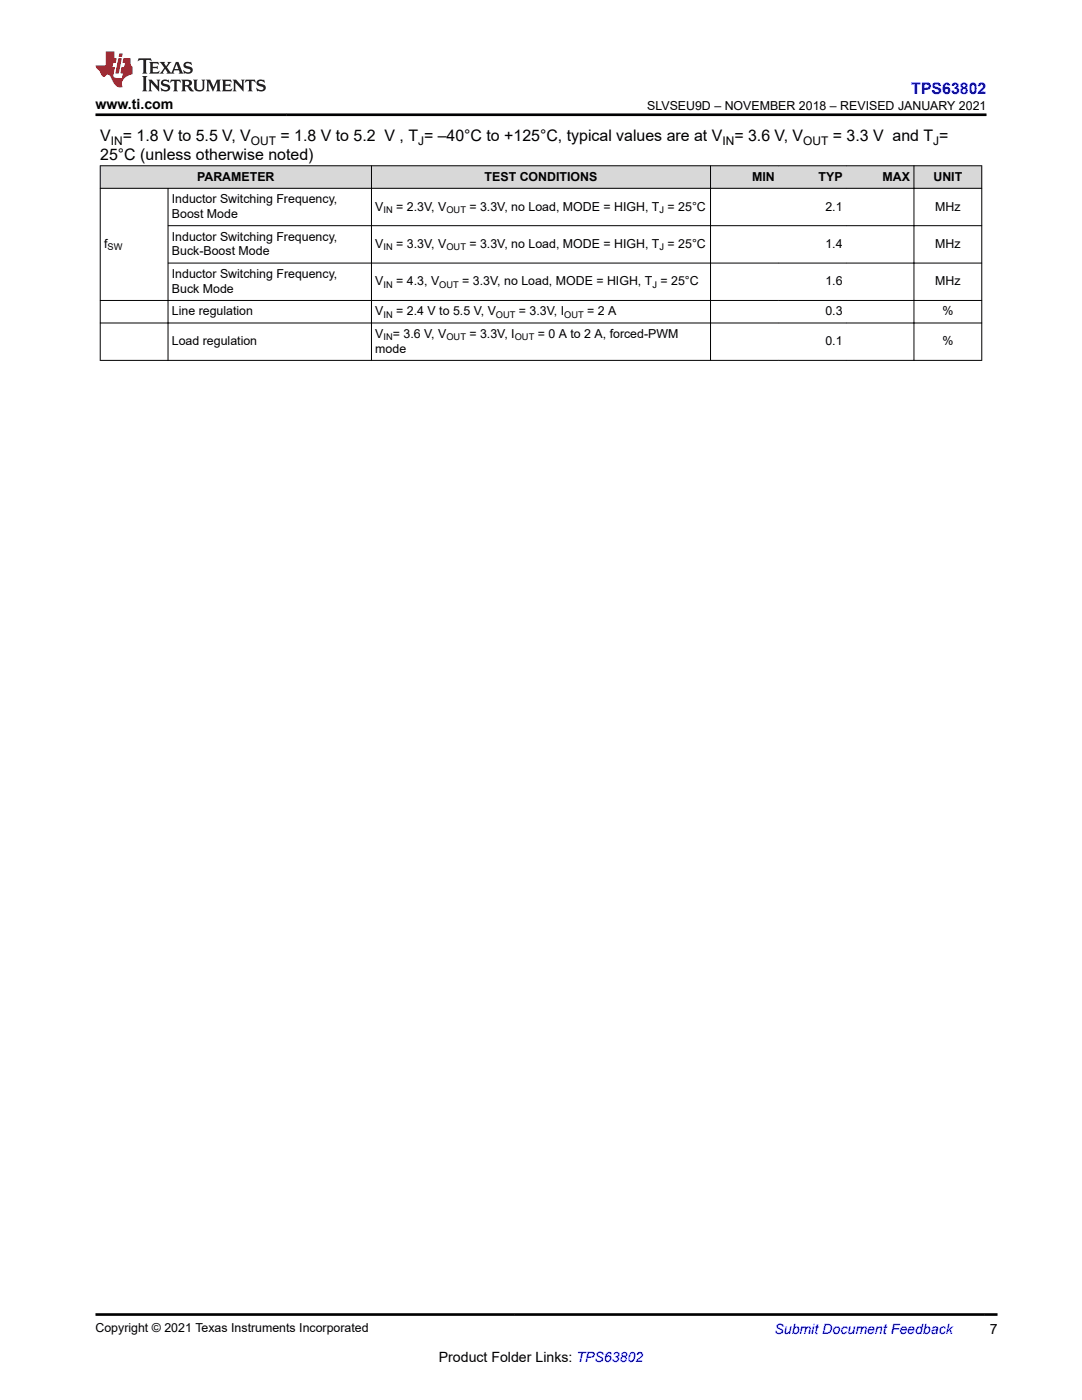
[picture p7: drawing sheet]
<svg xmlns="http://www.w3.org/2000/svg" width="216mm" height="279mm" viewBox="0 0 216 279" stroke-linecap="round" stroke-linejoin="round" font-family="sans-serif">
<defs><g id="words">
<text font-size="3.2" fill="#00f" x="181.8" y="18.7">TPS63802</text>
<g font-size="3.2">
<text x="20" y="28.2">V</text>
<text x="24.5" y="28.2">= 1.8 V to 5.5 V, V</text>
<text x="56" y="28.2">= 1.8 V to 5.2 V , T = –40°C to +125°C, typical values are at V</text>
<text x="146.5" y="28.2">= 3.6 V, V</text>
<text x="166.2" y="28.2">= 3.3 V and T =</text>
<text x="20" y="32">25°C (unless otherwise noted)</text>
</g>
<g font-size="2.8">
<text x="19" y="21.8">www.ti.com</text>
<text x="197.5" y="266.1">7</text>
<text x="87.6" y="271.7">Product Folder Links: TPS63802</text>
</g>
<text font-size="2.8" fill="#00f" x="154.5" y="266.2">Submit Document Feedback</text>
<g font-size="2.5">
<text x="129.1" y="21.9">SLVSEU9D – NOVEMBER 2018 – REVISED JANUARY 2021</text>
<text x="34.3" y="40.5">Inductor Switching Frequency,</text>
<text x="39.3" y="36">PARAMETER</text>
<text x="96.7" y="36">TEST CONDITIONS</text>
<text x="150.1" y="36">MIN</text>
<text x="163.3" y="36">TYP</text>
<text x="176.1" y="36">MAX</text>
<text x="186.3" y="36">UNIT</text>
<text x="34.3" y="43.5">Boost Mode</text>
<text x="74.9" y="42">V</text>
<text x="79.1" y="42">= 2.3V, V</text>
<text x="93.7" y="42">= 3.3V, no Load, MODE = HIGH, T = 25°C</text>
<text x="164.7" y="42">2.1</text>
<text x="186.6" y="42">MHz</text>
<text x="20.8" y="49.5">f</text>
<text x="34.3" y="48">Inductor Switching Frequency,</text>
<text x="34.3" y="51">Buck-Boost Mode</text>
<text x="74.9" y="49.5">V</text>
<text x="79.1" y="49.5">= 3.3V, V</text>
<text x="93.7" y="49.5">= 3.3V, no Load, MODE = HIGH, T = 25°C</text>
<text x="164.7" y="49.5">1.4</text>
<text x="186.6" y="49.5">MHz</text>
<text x="34.3" y="55.5">Inductor Switching Frequency,</text>
<text x="34.3" y="58.4">Buck Mode</text>
<text x="74.9" y="56.9">V</text>
<text x="79.1" y="56.9">= 4.3, V</text>
<text x="92.3" y="56.9">= 3.3V, no Load, MODE = HIGH, T = 25°C</text>
<text x="164.7" y="56.9">1.6</text>
<text x="186.6" y="56.9">MHz</text>
<text x="34.3" y="62.9">Line regulation</text>
<text x="74.9" y="62.9">V</text>
<text x="79.1" y="62.9">= 2.4 V to 5.5 V, V</text>
<text x="103.6" y="62.9">= 3.3V, I</text>
<text x="117.2" y="62.9">= 2 A</text>
<text x="164.7" y="62.9">0.3</text>
<text x="188" y="62.9">%</text>
<text x="34.3" y="68.9">Load regulation</text>
<text x="74.9" y="70.4">mode</text>
<text x="74.9" y="67.4">V</text>
<text x="78.4" y="67.4">= 3.6 V, V</text>
<text x="93.7" y="67.4">= 3.3V, I</text>
<text x="107.3" y="67.4">= 0 A to 2 A, forced-PWM</text>
<text x="164.7" y="68.9">0.1</text>
<text x="188" y="68.9">%</text>
<text x="19" y="265.9">Copyright © 2021 Texas Instruments Incorporated</text>
</g>
<g font-size="2.4">
<text x="22.1" y="28.9">IN</text>
<text x="50.1" y="28.9">OUT</text>
<text x="83.4" y="28.9">J</text>
<text x="144.2" y="28.9">IN</text>
<text x="160.3" y="28.9">OUT</text>
<text x="186.2" y="28.9">J</text>
</g>
<g font-size="1.9">
<text x="76.5" y="42.5">IN</text>
<text x="89.1" y="42.5">OUT</text>
<text x="131.6" y="42.5">J</text>
<text x="21.5" y="50">SW</text>
<text x="76.5" y="50">IN</text>
<text x="89.1" y="50">OUT</text>
<text x="131.6" y="50">J</text>
<text x="76.5" y="57.4">IN</text>
<text x="87.7" y="57.4">OUT</text>
<text x="130.2" y="57.4">J</text>
<text x="76.5" y="63.4">IN</text>
<text x="99" y="63.4">OUT</text>
<text x="112.6" y="63.4">OUT</text>
<text x="76.5" y="67.9">IN</text>
<text x="89.1" y="67.9">OUT</text>
<text x="102.7" y="67.9">OUT</text>
</g>
</g></defs>
<g fill="#d8d8d8">
<path d="M20 33.1h175.9v4.5h-175.9z" fill-rule="evenodd"/>
<path d="M20.1 33.1h54v4.4h-54z" fill-rule="evenodd"/>
<path d="M74.2 33.1h67.5v4.4h-67.5z" fill-rule="evenodd"/>
<path d="M141.8 33.1h13.5v4.4h-13.5z" fill-rule="evenodd"/>
<path d="M155.3 33.1h13.5v4.4h-13.5z" fill-rule="evenodd"/>
<path d="M168.8 33.1h13.5v4.4h-13.5z" fill-rule="evenodd"/>
<path d="M182.4 33.1h13.4v4.4h-13.4z" fill-rule="evenodd"/>
</g>
<g fill="none" stroke="#000" stroke-width=".2">
<path d="M19.9 33.1h176.1M19.9 37.6h176.1M20 33v39M33.5 37.5v34.5M74.1 33v39M141.8 33v39M182.4 33v39M195.9 33v39M33.5 45h162.5M33.5 52.5h162.5M196 60h-176.1M19.9 64.5h176.1"/>
<path d="M19.9 71.9h176.1"/>
</g>
<path d="M27.7 11.6l-.2 .6 .5-.2h.6v.1v2.2l-.2 .4h1l-.2-.4v-2.2v-.1h.5l.5 .2-.1-.6zM29.8 12.4l.2 .3v1.6l-.2 .4h1.9l.1-.6a1.08 1.08 0 0 1-1.3 .2v-.7h.6l.4 .2v-.7l-.4 .2h-.6v-.5l.2-.2a1 1 0 0 1 1 .3l-.1-.5zM31.8 12.4l1 1.1-1 1.2h.9l-.2-.2 .4-.8 .5 .8-.2 .2h1.6l-.2-.2 .1-.5h1l.1 .5-.1 .2h.9l-.2-.4-.8-1.9h-.5l-1 2.1-.8-1.1 .9-1h-.8l.2 .2-.5 .6-.3-.6 .1-.2zM35.2 12.8l.4 1h-.8zM36.8 12.5a.65 .65 0 0 0-.2 .7 .65 .65 0 0 0 .6 .5l.7 .1 .1 .3a.79 .79 0 0 1-.7 .4 .79 .79 0 0 1-.7-.5l.1 .7 .2-.1a.93 .93 0 0 0 1.1 0 .93 .93 0 0 0 .4-.9 1.46 1.46 0 0 0-1.2-.6l-.1-.3a1.09 1.09 0 0 1 1.2 .2l-.2-.6-.1 .1-.6-.2zM28.4 15.2l.2 .4v2.2l-.2 .4h1l-.2-.4v-2.2l.2-.4zM29.6 15.9l.2 .4v1.5l-.2 .4h.8l-.3-.4v-1.3l1.7 1.8v-2l.2-.4h-.8l.2 .2 .1 1.1-1.2-1.3zM32.3 16a.65 .65 0 0 0-.2 .8 .65 .65 0 0 0 .7 .4l.6 .2 .1 .2a.79 .79 0 0 1-.7 .4 .79 .79 0 0 1-.7-.5l.1 .7 .2-.1a.93 .93 0 0 0 1.1 .1 .93 .93 0 0 0 .4-1 1.46 1.46 0 0 0-1.2-.5l-.1-.4a1.09 1.09 0 0 1 1.2 .2l-.2-.6-.1 .1-.6-.1zM34.1 15.9l-.1 .6a.63 .63 0 0 1 .7-.3l.1 1.6-.3 .4h1l-.2-.4v-1.6a.66 .66 0 0 1 .8 .3l-.1-.6zM36.2 15.9l.2 .4v1.5l-.2 .4h.9l-.2-.2v-.7h.5l.1 .2a.79 .79 0 0 0 1.2 .6l-1-.9a.61 .61 0 0 0 .6-.6 .61 .61 0 0 0-.5-.7zM36.9 16.2h.2a.47 .47 0 0 1 .5 .1 .47 .47 0 0 1 .1 .5l-.2 .1-.6 .1zM38.5 15.9l.2 .2a2.27 2.27 0 0 0 .4 2 1.04 1.04 0 0 0 1.7-.7v-1.3l.2-.2h-.8l.2 .4v1.1a.6 .6 0 0 1-.6 .6 .6 .6 0 0 1-.6-.6v-1.1l.3-.4zM41.1 15.9l.2 .4v1.5l-.2 .4h.7l-.2-.4v-1.4l.9 1.9 .8-1.9v1.4l-.2 .4h1l-.3-.4v-1.5l.3-.4h-.8l-.7 1.5-.7-1.5zM44.3 15.9l.2 .4v1.5l-.2 .4h1.9l.1-.6a1.09 1.09 0 0 1-1.3 .2v-.7h.6l.4 .2v-.6l-.4 .2h-.6v-.6l.2-.1a1.01 1.01 0 0 1 1 .3l-.1-.6zM46.4 15.9l.3 .4v1.5l-.3 .4h.8l-.2-.4v-1.3l1.6 1.8v-2l.2-.4h-.7l.2 .2v1.1l-1.2-1.3zM49 15.9l-.1 .6a.63 .63 0 0 1 .8-.3v1.6l-.3 .4h1l-.2-.4v-1.6a.66 .66 0 0 1 .8 .3l-.1-.6zM51.4 16a.65 .65 0 0 0-.2 .8 .65 .65 0 0 0 .6 .4l.6 .2 .2 .2a.79 .79 0 0 1-.8 .4 .79 .79 0 0 1-.6-.5l.1 .7 .2-.1a.93 .93 0 0 0 1 .1 .93 .93 0 0 0 .5-1 1.46 1.46 0 0 0-1.3-.5l-.1-.4a1.09 1.09 0 0 1 1.3 .2l-.2-.6-.2 .1-.5-.1z" fill="#231f20"/>
<path d="M21.1 10.3v2.7h-2.1l.1 .4 .9 1a.95 .95 0 0 0 .9 .9 .59 .59 0 0 1 .6-.4 .59 .59 0 0 1 .5 .3l.4 .8a1.59 1.59 0 0 0 2.1 1.4 1.61 1.61 0 0 1 1-2.3l1-.3-.1-1.5a1.59 1.59 0 0 1-.4-1.7h-1.4l-.2 .9h.5l-.1 .9h-.5l-.2 .9v.3l.4 .1-.2 .9h-.6a.73 .73 0 0 1-1.1-.7l.3-1.5h-.5l.2-.9h.5l.2-.9h-.5v-1.3zM23.6 11.6l-.6 3.1h.7l.6-3.1zM23.8 10.7l-.1 .6h.7l.1-.6z" fill="#ed1c24"/>
<path d="M19 22.9h177.8M19 262.3h180" fill="none" stroke="#000" stroke-width=".53"/>
<use href="#words"/>
</svg>
